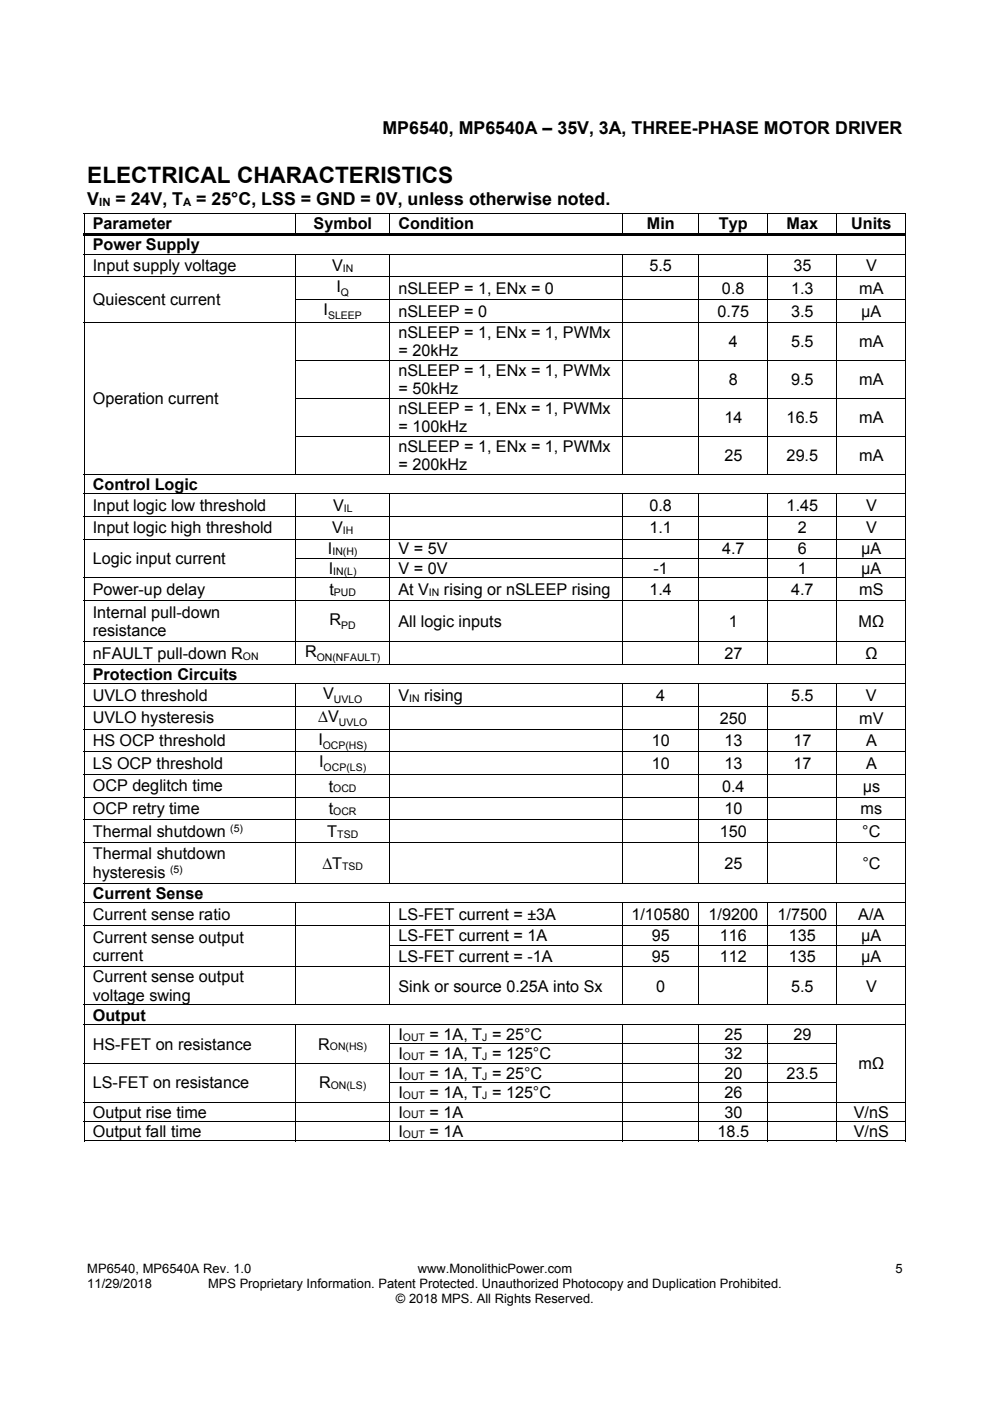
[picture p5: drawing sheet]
<svg xmlns="http://www.w3.org/2000/svg" width="210mm" height="297mm" viewBox="0 0 210 297" stroke-linecap="round" stroke-linejoin="round" font-family="sans-serif">
<defs><g id="words">
<text font-size="4.8" x="18.5" y="38.8">ELECTRICAL CHARACTERISTICS</text>
<g font-size="3.8">
<text x="81.2" y="28.5">MP6540, MP6540A – 35V, 3A, THREE-PHASE MOTOR DRIVER</text>
<text x="18.5" y="43.4">V</text>
<text x="24.5" y="43.4">= 24V, T</text>
<text x="41.6" y="43.4">= 25°C, LSS = GND = 0V, unless otherwise noted.</text>
</g>
<g font-size="3.4">
<text x="19.7" y="48.6">Parameter</text>
<text x="19.7" y="53.1">Power Supply</text>
<text x="66.5" y="48.6">Symbol</text>
<text x="84.5" y="48.6">Condition</text>
<text x="137.2" y="48.6">Min</text>
<text x="152.5" y="48.6">Typ</text>
<text x="166.8" y="48.6">Max</text>
<text x="180.5" y="48.6">Units</text>
<text x="19.7" y="57.5">Input supply voltage</text>
<text x="70.4" y="57.5">V</text>
<text x="137.8" y="57.5">5.5</text>
<text x="168.3" y="57.5">35</text>
<text x="183.7" y="57.5">V</text>
<text x="19.7" y="64.7">Quiescent current</text>
<text x="71.4" y="62">I</text>
<text x="84.5" y="62.3">nSLEEP = 1, ENx = 0</text>
<text x="153.1" y="62.3">0.8</text>
<text x="167.8" y="62.3">1.3</text>
<text x="182.2" y="62.3">mA</text>
<text x="68.6" y="66.8">I</text>
<text x="84.5" y="67.1">nSLEEP = 0</text>
<text x="84.5" y="71.6">nSLEEP = 1, ENx = 1, PWMx</text>
<text x="152.2" y="67.1">0.75</text>
<text x="167.8" y="67.1">3.5</text>
<text x="182.7" y="67.1">µA</text>
<text x="84.5" y="75.5">= 20kHz</text>
<text x="154.6" y="73.6">4</text>
<text x="167.8" y="73.6">5.5</text>
<text x="182.2" y="73.6">mA</text>
<text x="84.5" y="79.7">nSLEEP = 1, ENx = 1, PWMx</text>
<text x="84.5" y="83.6">= 50kHz</text>
<text x="154.6" y="81.6">8</text>
<text x="167.8" y="81.6">9.5</text>
<text x="182.2" y="81.6">mA</text>
<text x="19.7" y="85.6">Operation current</text>
<text x="84.5" y="87.7">nSLEEP = 1, ENx = 1, PWMx</text>
<text x="153.6" y="89.7">14</text>
<text x="166.8" y="89.7">16.5</text>
<text x="182.2" y="89.7">mA</text>
<text x="84.5" y="91.7">= 100kHz</text>
<text x="84.5" y="95.8">nSLEEP = 1, ENx = 1, PWMx</text>
<text x="84.5" y="99.7">= 200kHz</text>
<text x="153.6" y="97.7">25</text>
<text x="166.8" y="97.7">29.5</text>
<text x="182.2" y="97.7">mA</text>
<text x="19.7" y="103.8">Control Logic</text>
<text x="19.7" y="108.3">Input logic low threshold</text>
<text x="19.7" y="113.1">Input logic high threshold</text>
<text x="70.4" y="113.1">V</text>
<text x="70.6" y="108.3">V</text>
<text x="137.8" y="108.3">0.8</text>
<text x="137.8" y="113.1">1.1</text>
<text x="166.8" y="108.3">1.45</text>
<text x="169.2" y="113.1">2</text>
<text x="183.7" y="108.3">V</text>
<text x="183.7" y="113.1">V</text>
<text x="19.7" y="119.6">Logic input current</text>
<text x="69.6" y="117.6">I</text>
<text x="84.5" y="117.6">V = 5V</text>
<text x="153.1" y="117.6">4.7</text>
<text x="169.2" y="117.6">6</text>
<text x="182.7" y="117.6">µA</text>
<text x="69.7" y="121.7">I</text>
<text x="84.5" y="121.7">V = 0V</text>
<text x="138.6" y="121.7">-1</text>
<text x="169.2" y="121.7">1</text>
<text x="182.7" y="121.7">µA</text>
<text x="19.7" y="126.1">Power-up delay</text>
<text x="19.7" y="130.9">Internal pull-down</text>
<text x="69.9" y="126.1">t</text>
<text x="84.5" y="126.1">At V</text>
<text x="94.2" y="126.1">rising or nSLEEP rising</text>
<text x="137.8" y="126.1">1.4</text>
<text x="167.8" y="126.1">4.7</text>
<text x="182.2" y="126.1">mS</text>
<text x="19.7" y="134.9">resistance</text>
<text x="69.9" y="132.6">R</text>
<text x="84.5" y="132.9">All logic inputs</text>
<text x="154.6" y="132.9">1</text>
<text x="182.1" y="132.9">MΩ</text>
<text x="19.7" y="139.7">nFAULT pull-down R</text>
<text x="64.7" y="139.3">R</text>
<text x="153.7" y="139.7">27</text>
<text x="183.5" y="139.7">Ω</text>
<text x="19.7" y="144.2">Protection Circuits</text>
<text x="19.7" y="148.6">UVLO threshold</text>
<text x="68.5" y="148.3">V</text>
<text x="84.5" y="148.6">V</text>
<text x="90" y="148.6">rising</text>
<text x="139.2" y="148.6">4</text>
<text x="167.8" y="148.6">5.5</text>
<text x="183.7" y="148.6">V</text>
<text x="19.7" y="153.4">UVLO hysteresis</text>
<text x="67.5" y="153.1">∆V</text>
<text x="152.7" y="153.4">250</text>
<text x="182.2" y="153.4">mV</text>
<text x="19.7" y="158.2">HS OCP threshold</text>
<text x="67.5" y="157.9">I</text>
<text x="138.2" y="158.2">10</text>
<text x="153.6" y="158.2">13</text>
<text x="168.3" y="158.2">17</text>
<text x="183.7" y="158.2">A</text>
<text x="19.7" y="163">LS OCP threshold</text>
<text x="19.7" y="167.8">OCP deglitch time</text>
<text x="67.7" y="162.7">I</text>
<text x="69.7" y="167.8">t</text>
<text x="138.2" y="163">10</text>
<text x="153.1" y="167.8">0.4</text>
<text x="153.6" y="163">13</text>
<text x="168.3" y="163">17</text>
<text x="183" y="167.8">µs</text>
<text x="183.7" y="163">A</text>
<text x="19.7" y="172.6">OCP retry time</text>
<text x="69.7" y="172.6">t</text>
<text x="153.7" y="172.6">10</text>
<text x="182.5" y="172.6">ms</text>
<text x="19.7" y="177.4">Thermal shutdown</text>
<text x="69.4" y="177.4">T</text>
<text x="152.7" y="177.4">150</text>
<text x="182.9" y="177.4">°C</text>
<text x="19.7" y="182.2">Thermal shutdown</text>
<text x="68.4" y="184.2">∆T</text>
<text x="153.7" y="184.2">25</text>
<text x="182.9" y="184.2">°C</text>
<text x="19.7" y="186.2">hysteresis</text>
<text x="19.7" y="190.6">Current Sense</text>
<text x="19.7" y="195.1">Current sense ratio</text>
<text x="84.5" y="195.1">LS-FET current = ±3A</text>
<text x="133.9" y="195.1">1/10580</text>
<text x="150.3" y="195.1">1/9200</text>
<text x="164.9" y="195.1">1/7500</text>
<text x="182" y="195.1">A/A</text>
<text x="19.7" y="199.9">Current sense output</text>
<text x="19.7" y="203.8">current</text>
<text x="84.5" y="203.9">LS-FET current = -1A</text>
<text x="84.5" y="199.5">LS-FET current = 1A</text>
<text x="138.2" y="203.9">95</text>
<text x="138.2" y="199.5">95</text>
<text x="152.7" y="203.9">112</text>
<text x="152.7" y="199.5">116</text>
<text x="167.3" y="203.9">135</text>
<text x="167.3" y="199.5">135</text>
<text x="182.7" y="203.9">µA</text>
<text x="182.7" y="199.5">µA</text>
<text x="19.7" y="208.3">Current sense output</text>
<text x="19.7" y="212.2">voltage swing</text>
<text x="84.5" y="210.3">Sink or source 0.25A into Sx</text>
<text x="139.2" y="210.3">0</text>
<text x="167.8" y="210.3">5.5</text>
<text x="183.7" y="210.3">V</text>
<text x="19.7" y="216.4">Output</text>
<text x="84.5" y="220.5">I</text>
<text x="91.1" y="220.5">= 1A, T = 25°C</text>
<text x="153.6" y="220.5">25</text>
<text x="168.3" y="220.5">29</text>
<text x="19.7" y="222.5">HS-FET on resistance</text>
<text x="67.5" y="222.5">R</text>
<text x="84.5" y="224.6">I</text>
<text x="91.1" y="224.6">= 1A, T = 125°C</text>
<text x="153.6" y="224.6">32</text>
<text x="182.1" y="226.7">mΩ</text>
<text x="19.7" y="230.8">LS-FET on resistance</text>
<text x="67.7" y="230.8">R</text>
<text x="84.5" y="228.7">I</text>
<text x="84.5" y="232.8">I</text>
<text x="91.1" y="228.7">= 1A, T = 25°C</text>
<text x="91.1" y="232.8">= 1A, T = 125°C</text>
<text x="153.6" y="228.7">20</text>
<text x="153.6" y="232.8">26</text>
<text x="166.8" y="228.7">23.5</text>
<text x="19.7" y="236.9">Output rise time</text>
<text x="84.5" y="236.9">I</text>
<text x="91.1" y="236.9">= 1A</text>
<text x="153.7" y="236.9">30</text>
<text x="181.1" y="236.9">V/nS</text>
<text x="19.7" y="241.1">Output fall time</text>
<text x="84.5" y="241.1">I</text>
<text x="91.1" y="241.1">= 1A</text>
<text x="152.2" y="241.1">18.5</text>
<text x="181.1" y="241.1">V/nS</text>
</g>
<g font-size="2.7">
<text x="18.5" y="270">MP6540, MP6540A Rev. 1.0</text>
<text x="18.5" y="273.2">11/29/2018</text>
<text x="44.1" y="273.2">MPS Proprietary Information. Patent Protected. Unauthorized Photocopy and Duplication Prohibited.</text>
<text x="88.6" y="270">www.MonolithicPower.com</text>
<text x="189.9" y="270">5</text>
<text x="84" y="276.3">© 2018 MPS. All Rights Reserved.</text>
</g>
<g font-size="2.4">
<text x="21" y="43.7">IN</text>
<text x="38.9" y="43.7">A</text>
</g>
<g font-size="2.2">
<text x="72.7" y="57.7">IN</text>
<text x="72.3" y="62.8">Q</text>
<text x="69.6" y="67.6">SLEEP</text>
<text x="72.7" y="113.3">IH</text>
<text x="72.9" y="108.5">IL</text>
<text x="70.5" y="117.7">IN(H)</text>
<text x="70.7" y="121.8">IN(L)</text>
<text x="70.8" y="126.3">PUD</text>
<text x="91" y="126.3">IN</text>
<text x="72.4" y="133.4">PD</text>
<text x="51.5" y="139.8">ON</text>
<text x="67.2" y="140.2">ON(NFAULT)</text>
<text x="70.8" y="149.1">UVLO</text>
<text x="86.8" y="148.8">IN</text>
<text x="71.9" y="153.9">UVLO</text>
<text x="68.5" y="158.7">OCP(HS)</text>
<text x="68.6" y="163.5">OCP(LS)</text>
<text x="70.7" y="168">OCD</text>
<text x="70.7" y="172.8">OCR</text>
<text x="48.9" y="176.4">(5)</text>
<text x="71.5" y="177.6">TSD</text>
<text x="36.1" y="185.1">(5)</text>
<text x="72.6" y="184.4">TSD</text>
<text x="85.5" y="220.6">OUT</text>
<text x="102.3" y="220.6">J</text>
<text x="70" y="222.7">ON(HS)</text>
<text x="85.5" y="224.8">OUT</text>
<text x="102.3" y="224.8">J</text>
<text x="70.1" y="230.9">ON(LS)</text>
<text x="85.5" y="228.9">OUT</text>
<text x="85.5" y="233">OUT</text>
<text x="102.3" y="228.9">J</text>
<text x="102.3" y="233">J</text>
<text x="85.5" y="237.1">OUT</text>
<text x="85.5" y="241.2">OUT</text>
</g>
</g></defs>
<g fill="#000">
<path d="M17.7 45.2h.2v.2h-.2zM17.7 49.4h174.5v.5h-174.5zM192 45.2h.2v.2h-.2zM17.7 63.4h.2v.2h-.2zM17.7 76.3h.2v.2h-.2zM17.7 84.3h.2v.2h-.2zM17.7 92.4h.2v.2h-.2zM17.7 118.3h.2v.2h-.2zM17.7 200.3h.2v.2h-.2zM62.7 200.3h.1v.2h-.1zM17.7 221.2h.2v.2h-.2zM17.7 229.4h.2v.2h-.2z"/>
<path d="M62.7 221.2h.1v.2h-.1zM62.7 229.4h.1v.2h-.1zM192 221.2h.2v.2h-.2zM192 225.3h.2v.2h-.2zM192 229.4h.2v.2h-.2zM192 241.8h.2v.2h-.2z"/>
</g>
<g fill="none" stroke="#000" stroke-width=".21">
<path d="M17.7 45.3h174.5M17.7 53.9h174.5M17.7 58.7h174.5M17.8 45.4v4M17.8 49.9v3.9M17.8 54v4.6M17.8 58.8v4.6M62.7 45.4v4M62.7 54v4.6M62.7 58.8v4.6M82.7 45.4v4M82.7 54v4.6"/>
<path d="M82.7 58.8v4.6M132.1 45.4v4M132.1 54v4.6M132.1 58.8v4.6M148.2 45.4v4M148.2 54v4.6M148.2 58.8v4.6M162.9 45.4v4M162.9 54v4.6M162.9 58.8v4.6M177.5 45.4v4M177.5 54v4.6"/>
<path d="M177.5 58.8v4.6M192.1 45.4v4M192.1 49.9v3.9M192.1 54v4.6M192.1 58.8v4.6M17.7 68.3h174.5M17.8 63.6v4.6M17.8 68.4v7.9M17.8 76.5v7.8M62.7 63.5h129.5M62.7 76.4h129.5M62.7 63.6v4.6"/>
<path d="M62.7 68.4v7.9M62.7 76.5v7.8M82.7 63.6v4.6M82.7 68.4v7.9M82.7 76.5v7.8M132.1 63.6v4.6M132.1 68.4v7.9M132.1 76.5v7.8M148.2 63.6v4.6M148.2 68.4v7.9M148.2 76.5v7.8M162.9 63.6v4.6"/>
<path d="M162.9 68.4v7.9M162.9 76.5v7.8M177.5 63.6v4.6M177.5 68.4v7.9M177.5 76.5v7.8M192.1 63.6v4.6M192.1 68.4v7.9M192.1 76.5v7.8M17.8 84.5v7.9M17.8 92.6v7.9M62.7 84.4h129.5M62.7 92.5h129.5"/>
<path d="M62.7 84.5v7.9M62.7 92.6v7.9M82.7 84.5v7.9M82.7 92.6v7.9M132.1 84.5v7.9M132.1 92.6v7.9M148.2 84.5v7.9M148.2 92.6v7.9M162.9 84.5v7.9M162.9 92.6v7.9M177.5 84.5v7.9M177.5 92.6v7.9"/>
<path d="M192.1 84.5v7.9M192.1 92.6v7.9M17.7 100.6h174.5M17.7 104.7h174.5M17.7 109.5h174.5M17.7 114.3h174.5M17.8 100.6v4M17.8 104.8v4.6M17.8 109.6v4.6M17.8 114.4v3.9M17.8 118.5v3.9M62.7 118.4h129.5"/>
<path d="M62.7 104.8v4.6M62.7 109.6v4.6M62.7 114.4v3.9M62.7 118.5v3.9M82.7 104.8v4.6M82.7 109.6v4.6M82.7 114.4v3.9M82.7 118.5v3.9M132.1 104.8v4.6M132.1 109.6v4.6M132.1 114.4v3.9M132.1 118.5v3.9"/>
<path d="M148.2 104.8v4.6M148.2 109.6v4.6M148.2 114.4v3.9M148.2 118.5v3.9M162.9 104.8v4.6M162.9 109.6v4.6M162.9 114.4v3.9M162.9 118.5v3.9M177.5 104.8v4.6M177.5 109.6v4.6M177.5 114.4v3.9M177.5 118.5v3.9"/>
<path d="M192.1 100.6v4M192.1 104.8v4.6M192.1 109.6v4.6M192.1 114.4v3.9M192.1 118.5v3.9M17.7 122.5h174.5M17.7 127.3h174.5M17.7 136.1h174.5M17.8 122.6v4.6M17.8 127.4v8.6M17.8 136.1v4.7M62.7 122.6v4.6"/>
<path d="M62.7 127.4v8.6M62.7 136.1v4.7M82.7 122.6v4.6M82.7 127.4v8.6M82.7 136.1v4.7M132.1 122.6v4.6M132.1 127.4v8.6M132.1 136.1v4.7M148.2 122.6v4.6M148.2 127.4v8.6M148.2 136.1v4.7M162.9 122.6v4.6"/>
<path d="M162.9 127.4v8.6M162.9 136.1v4.7M177.5 122.6v4.6M177.5 127.4v8.6M177.5 136.1v4.7M192.1 122.6v4.6M192.1 127.4v8.6M192.1 136.1v4.7M17.7 140.9h174.5M17.7 145h174.5M17.7 149.8h174.5M17.7 154.6h174.5"/>
<path d="M17.7 159.4h174.5M17.8 140.9v4M17.8 145.1v4.6M17.8 149.9v4.6M17.8 154.7v4.6M17.8 159.5v4.6M62.7 145.1v4.6M62.7 149.9v4.6M62.7 154.7v4.6M62.7 159.5v4.6M82.7 145.1v4.6M82.7 149.9v4.6"/>
<path d="M82.7 154.7v4.6M82.7 159.5v4.6M132.1 145.1v4.6M132.1 149.9v4.6M132.1 154.7v4.6M132.1 159.5v4.6M148.2 145.1v4.6M148.2 149.9v4.6M148.2 154.7v4.6M148.2 159.5v4.6M162.9 145.1v4.6M162.9 149.9v4.6"/>
<path d="M162.9 154.7v4.6M162.9 159.5v4.6M177.5 145.1v4.6M177.5 149.9v4.6M177.5 154.7v4.6M177.5 159.5v4.6M192.1 140.9v4M192.1 145.1v4.6M192.1 149.9v4.6M192.1 154.7v4.6M192.1 159.5v4.6M17.7 164.2h174.5"/>
<path d="M17.7 169h174.5M17.7 173.8h174.5M17.7 178.6h174.5M17.8 164.3v4.6M17.8 169.1v4.6M17.8 173.9v4.6M17.8 178.7v8.6M62.7 164.3v4.6M62.7 169.1v4.6M62.7 173.9v4.6M62.7 178.7v8.6M82.7 164.3v4.6"/>
<path d="M82.7 169.1v4.6M82.7 173.9v4.6M82.7 178.7v8.6M132.1 164.3v4.6M132.1 169.1v4.6M132.1 173.9v4.6M132.1 178.7v8.6M148.2 164.3v4.6M148.2 169.1v4.6M148.2 173.9v4.6M148.2 178.7v8.6M162.9 164.3v4.6"/>
<path d="M162.9 169.1v4.6M162.9 173.9v4.6M162.9 178.7v8.6M177.5 164.3v4.6M177.5 169.1v4.6M177.5 173.9v4.6M177.5 178.7v8.6M192.1 164.3v4.6M192.1 169.1v4.6M192.1 173.9v4.6M192.1 178.7v8.6M17.7 187.3h174.5"/>
<path d="M17.7 191.5h174.5M17.7 196.3h174.5M17.8 187.4v4M17.8 191.5v4.7M17.8 196.4v3.9M62.7 191.5v4.7M62.7 196.4v3.9M82.7 191.5v4.7M82.7 196.4v3.9M132.1 191.5v4.7M132.1 196.4v3.9M148.2 191.5v4.7"/>
<path d="M148.2 196.4v3.9M162.9 191.5v4.7M162.9 196.4v3.9M177.5 191.5v4.7M177.5 196.4v3.9M192.1 187.4v4M192.1 191.5v4.7M192.1 196.4v3.9M17.7 205h174.5M17.7 213.1h174.5M17.7 217.2h174.5M17.8 200.5v4.4"/>
<path d="M17.8 205.1v7.9M17.8 213.1v4M17.8 217.3v3.9M62.7 200.5v4.4M62.7 205.1v7.9M62.7 217.3v3.9M82.6 200.4h109.6M82.7 200.5v4.4M82.7 205.1v7.9M82.7 217.3v3.9M132.1 200.5v4.4M132.1 205.1v7.9"/>
<path d="M132.1 217.3v3.9M148.2 200.5v4.4M148.2 205.1v7.9M148.2 217.3v3.9M162.9 200.5v4.4M162.9 205.1v7.9M162.9 217.3v3.9M177.5 200.5v4.4M177.5 205.1v7.9M177.5 217.3v3.9M192.1 200.5v4.4M192.1 205.1v7.9"/>
<path d="M192.1 213.1v4M192.1 217.3v3.9M17.7 225.4h159.9M17.7 233.7h174.5M17.7 237.8h174.5M17.8 221.4v3.9M17.8 225.5v3.9M17.8 229.6v4M17.8 233.7v4M17.8 237.8v4.2M62.7 221.4v3.9M62.7 225.5v3.9"/>
<path d="M62.7 229.6v4M62.7 233.7v4M62.7 237.8v4.2M82.6 221.3h95M82.6 229.5h95M82.7 221.4v3.9M82.7 225.5v3.9M82.7 229.6v4M82.7 233.7v4M82.7 237.8v4.2M132.1 221.4v3.9M132.1 225.5v3.9"/>
<path d="M132.1 229.6v4M132.1 233.7v4M132.1 237.8v4.2M148.2 221.4v3.9M148.2 225.5v3.9M148.2 229.6v4M148.2 233.7v4M148.2 237.8v4.2M162.9 221.4v3.9M162.9 225.5v3.9M162.9 229.6v4M162.9 233.7v4"/>
<path d="M162.9 237.8v4.2M177.5 221.4v3.9M177.5 225.5v3.9M177.5 229.6v4M177.5 233.7v4M177.5 237.8v4.2M192.1 221.4v3.9M192.1 225.5v3.9M192.1 229.6v4M192.1 233.7v4M192.1 237.8v4.2M17.7 241.9h45"/>
<path d="M62.8 241.9h19.8M82.7 241.9h49.3M132.1 241.9h16M148.3 241.9h14.5M162.9 241.9h14.5M177.6 241.9h14.4"/>
</g>
<use href="#words"/>
</svg>
